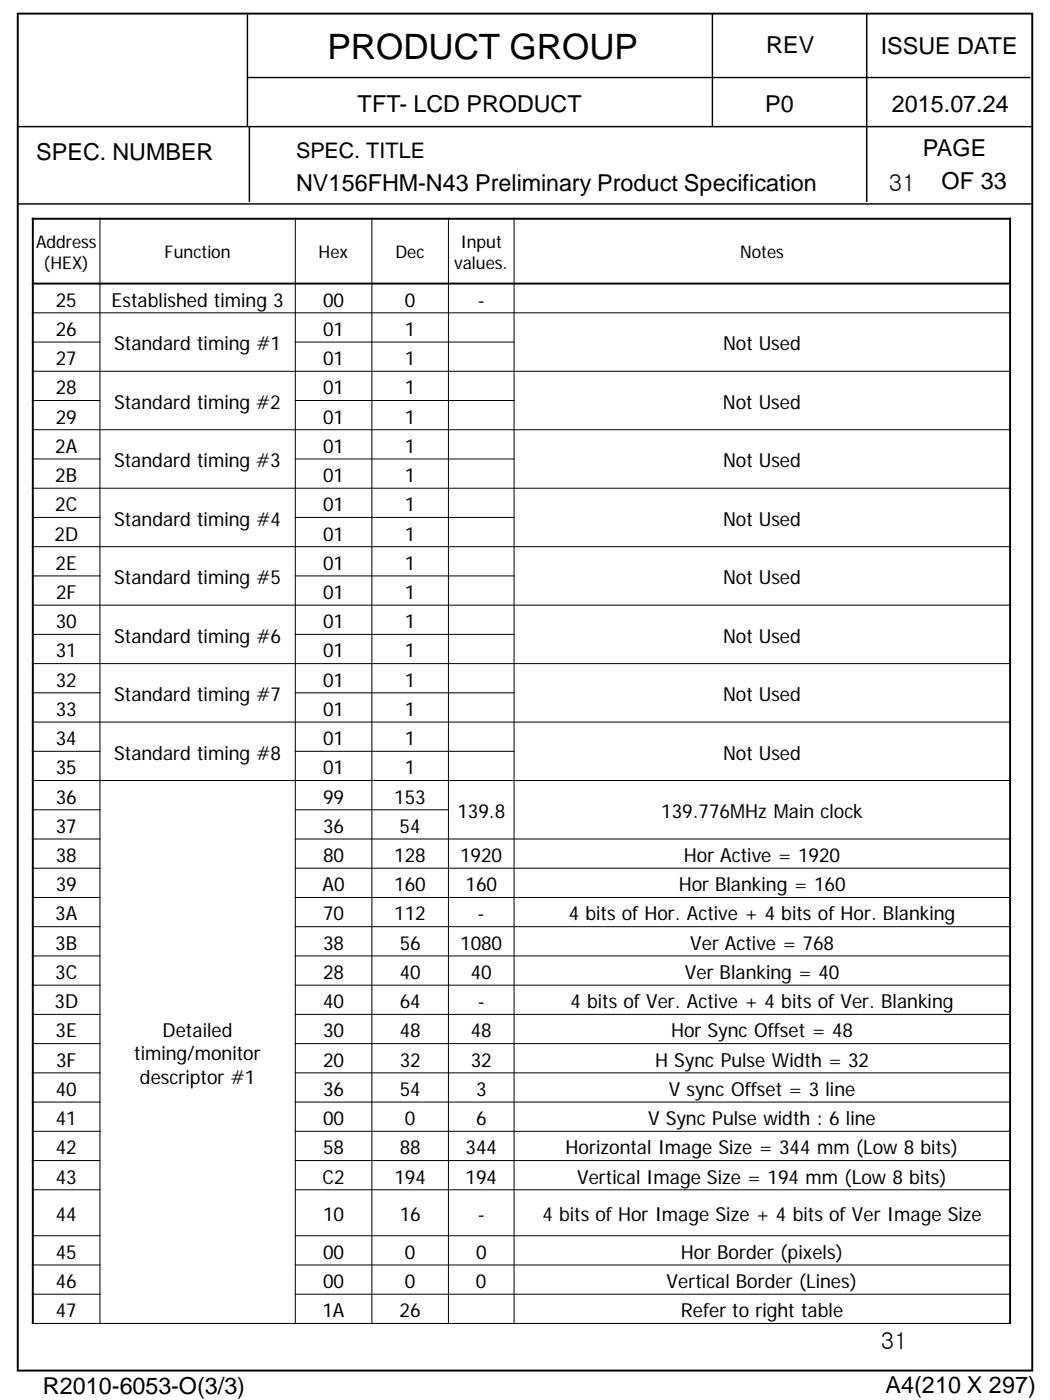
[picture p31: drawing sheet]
<svg xmlns="http://www.w3.org/2000/svg" width="190mm" height="254mm" viewBox="0 0 190 254" stroke-linecap="round" stroke-linejoin="round" font-family="sans-serif">
<defs><g id="words">
<text font-size="6.3" x="59.4" y="10.7">PRODUCT GROUP</text>
<g font-size="4.2">
<text x="139" y="9.6">REV</text>
<text x="159.8" y="9.8">ISSUE DATE</text>
<text x="64.9" y="20.4">TFT- LCD PRODUCT</text>
<text x="138.8" y="20.4">P0</text>
<text x="161.8" y="20.4">2015.07.24</text>
<text x="6.6" y="28.9">SPEC. NUMBER</text>
<text x="167.5" y="28.4">PAGE</text>
<text x="53.7" y="34.7">NV156FHM-N43 Preliminary Product Specification</text>
<text x="161.2" y="34.6">31</text>
<text x="170.8" y="34.3">OF 33</text>
<text x="159.8" y="244.7">31</text>
<text x="7.8" y="253">R2010-6053-O(3/3)</text>
<text x="160.7" y="252.8">A4(210 X 297)</text>
</g>
<text font-size="3.9" x="53.7" y="28.7">SPEC. TITLE</text>
<g font-size="3.5">
<text x="10.1" y="55.6">25</text>
<text x="20.2" y="55.6">Established timing 3</text>
<text x="58.6" y="55.6">00</text>
<text x="73.4" y="55.6">0</text>
<text x="86.7" y="55.6">-</text>
<text x="10.1" y="60.9">26</text>
<text x="20.7" y="63.6">Standard timing #1</text>
<text x="58.6" y="60.9">01</text>
<text x="73.4" y="60.9">1</text>
<text x="131.2" y="63.6">Not Used</text>
<text x="10.1" y="71.5">28</text>
<text x="10.1" y="66.2">27</text>
<text x="58.6" y="71.5">01</text>
<text x="58.6" y="66.2">01</text>
<text x="73.4" y="71.5">1</text>
<text x="73.4" y="66.2">1</text>
<text x="10.1" y="76.8">29</text>
<text x="20.7" y="74.2">Standard timing #2</text>
<text x="58.6" y="76.8">01</text>
<text x="73.4" y="76.8">1</text>
<text x="131.2" y="74.2">Not Used</text>
<text x="10" y="82.2">2A</text>
<text x="58.6" y="82.2">01</text>
<text x="73.4" y="82.2">1</text>
<text x="10" y="87.5">2B</text>
<text x="20.7" y="84.8">Standard timing #3</text>
<text x="58.6" y="87.5">01</text>
<text x="73.4" y="87.5">1</text>
<text x="131.2" y="84.8">Not Used</text>
<text x="10" y="92.8">2C</text>
<text x="20.7" y="95.4">Standard timing #4</text>
<text x="58.6" y="92.8">01</text>
<text x="73.4" y="92.8">1</text>
<text x="131.2" y="95.4">Not Used</text>
<text x="9.9" y="98.1">2D</text>
<text x="58.6" y="98.1">01</text>
<text x="73.4" y="98.1">1</text>
<text x="10.1" y="103.4">2E</text>
<text x="20.7" y="106">Standard timing #5</text>
<text x="58.6" y="103.4">01</text>
<text x="73.4" y="103.4">1</text>
<text x="131.2" y="106">Not Used</text>
<text x="10.1" y="114">30</text>
<text x="10.2" y="108.7">2F</text>
<text x="58.6" y="114">01</text>
<text x="58.6" y="108.7">01</text>
<text x="73.4" y="114">1</text>
<text x="73.4" y="108.7">1</text>
<text x="10.1" y="119.3">31</text>
<text x="20.7" y="116.6">Standard timing #6</text>
<text x="58.6" y="119.3">01</text>
<text x="73.4" y="119.3">1</text>
<text x="131.2" y="116.6">Not Used</text>
<text x="10.1" y="124.6">32</text>
<text x="58.6" y="124.6">01</text>
<text x="73.4" y="124.6">1</text>
<text x="10.1" y="129.9">33</text>
<text x="20.7" y="127.2">Standard timing #7</text>
<text x="58.6" y="129.9">01</text>
<text x="73.4" y="129.9">1</text>
<text x="131.2" y="127.2">Not Used</text>
<text x="10.1" y="135.2">34</text>
<text x="20.7" y="137.8">Standard timing #8</text>
<text x="58.6" y="135.2">01</text>
<text x="73.4" y="135.2">1</text>
<text x="131.2" y="137.8">Not Used</text>
<text x="10.1" y="140.5">35</text>
<text x="58.6" y="140.5">01</text>
<text x="73.4" y="140.5">1</text>
<text x="10.1" y="145.8">36</text>
<text x="58.6" y="145.8">99</text>
<text x="71.5" y="145.8">153</text>
<text x="83" y="148.4">139.8</text>
<text x="120" y="148.4">139.776MHz Main clock</text>
<text x="10.1" y="151.1">37</text>
<text x="58.6" y="151.1">36</text>
<text x="72.5" y="151.1">54</text>
<text x="10.1" y="156.4">38</text>
<text x="10.1" y="161.7">39</text>
<text x="58.5" y="161.7">A0</text>
<text x="58.6" y="156.4">80</text>
<text x="71.5" y="156.4">128</text>
<text x="71.5" y="161.7">160</text>
<text x="83.5" y="156.4">1920</text>
<text x="84.5" y="161.7">160</text>
<text x="123.1" y="161.7">Hor Blanking = 160</text>
<text x="124.1" y="156.4">Hor Active = 1920</text>
<text x="10" y="167">3A</text>
<text x="58.6" y="167">70</text>
<text x="71.5" y="167">112</text>
<text x="86.7" y="167">-</text>
<text x="103.2" y="167">4 bits of Hor. Active + 4 bits of Hor. Blanking</text>
<text x="10" y="172.3">3B</text>
<text x="58.6" y="172.3">38</text>
<text x="72.5" y="172.3">56</text>
<text x="83.5" y="172.3">1080</text>
<text x="125.2" y="172.3">Ver Active = 768</text>
<text x="10" y="177.6">3C</text>
<text x="58.6" y="177.6">28</text>
<text x="72.5" y="177.6">40</text>
<text x="85.4" y="177.6">40</text>
<text x="124.2" y="177.6">Ver Blanking = 40</text>
<text x="9.9" y="182.9">3D</text>
<text x="58.6" y="182.9">40</text>
<text x="72.5" y="182.9">64</text>
<text x="86.7" y="182.9">-</text>
<text x="103.5" y="182.9">4 bits of Ver. Active + 4 bits of Ver. Blanking</text>
<text x="10.1" y="188.2">3E</text>
<text x="29.5" y="188.2">Detailed</text>
<text x="58.6" y="188.2">30</text>
<text x="72.5" y="188.2">48</text>
<text x="85.4" y="188.2">48</text>
<text x="121.7" y="188.2">Hor Sync Offset = 48</text>
<text x="10.2" y="193.5">3F</text>
<text x="24.3" y="192.4">timing/monitor</text>
<text x="25.4" y="196.6">descriptor #1</text>
<text x="58.6" y="193.5">20</text>
<text x="72.5" y="193.5">32</text>
<text x="85.4" y="193.5">32</text>
<text x="118.9" y="193.5">H Sync Pulse Width = 32</text>
<text x="10.1" y="198.8">40</text>
<text x="58.6" y="198.8">36</text>
<text x="72.5" y="198.8">54</text>
<text x="86.4" y="198.8">3</text>
<text x="121.4" y="198.8">V sync Offset = 3 line</text>
<text x="10.1" y="209.4">42</text>
<text x="10.1" y="204.1">41</text>
<text x="58.6" y="209.4">58</text>
<text x="58.6" y="204.1">00</text>
<text x="72.5" y="209.4">88</text>
<text x="73.5" y="204.1">0</text>
<text x="84.5" y="209.4">344</text>
<text x="86.4" y="204.1">6</text>
<text x="102.6" y="209.4">Horizontal Image Size = 344 mm (Low 8 bits)</text>
<text x="117.6" y="204.1">V Sync Pulse width : 6 line</text>
<text x="10.1" y="214.7">43</text>
<text x="58.5" y="214.7">C2</text>
<text x="71.5" y="214.7">194</text>
<text x="84.5" y="214.7">194</text>
<text x="104.7" y="214.7">Vertical Image Size = 194 mm (Low 8 bits)</text>
<text x="10.1" y="221.5">44</text>
<text x="58.6" y="221.5">10</text>
<text x="72.5" y="221.5">16</text>
<text x="86.7" y="221.5">-</text>
<text x="98.4" y="221.5">4 bits of Hor Image Size + 4 bits of Ver Image Size</text>
<text x="10.1" y="233.7">46</text>
<text x="10.1" y="228.4">45</text>
<text x="58.6" y="233.7">00</text>
<text x="58.6" y="228.4">00</text>
<text x="73.4" y="233.7">0</text>
<text x="73.4" y="228.4">0</text>
<text x="86.4" y="233.7">0</text>
<text x="86.4" y="228.4">0</text>
<text x="120.9" y="233.7">Vertical Border (Lines)</text>
<text x="123.5" y="228.4">Hor Border (pixels)</text>
<text x="10.1" y="239">47</text>
<text x="58.5" y="239">1A</text>
<text x="72.5" y="239">26</text>
<text x="123.5" y="239">Refer to right table</text>
</g>
<g font-size="3.2">
<text x="6.6" y="44.9">Address</text>
<text x="29.9" y="46.8">Function</text>
<text x="57.8" y="46.8">Hex</text>
<text x="71.7" y="46.8">Dec</text>
<text x="83.5" y="44.9">Input</text>
<text x="134.3" y="46.8">Notes</text>
<text x="7.9" y="48.7">(HEX)</text>
<text x="82.4" y="48.7">values.</text>
</g>
</g></defs>
<!-- layer: fo -->
<path d="M3.2 2.5h184.1v246.2h-184.1z" fill="none" stroke="#000" stroke-width=".35"/>
<path d="M44.9 2.6v20.4M44.9 14.1h142M129.2 2.5v20.4M157.3 2.5v20.4M3.2 23h184.1M3.2 37h184.1M45.2 23v13.6M157.3 23v13.6" fill="none" stroke="#000" stroke-width=".26"/>
<g fill="none" stroke="#000" stroke-width=".18">
<path d="M18.1 39.5v200.7M53.6 39.5v200.7M67.5 39.5v200.7M81.4 39.5v200.7M93.3 39.5v200.7M5.8 56.8h177.6M5.8 62.1h12.4M5.8 67.4h177.6M5.8 72.7h12.4M5.8 78h177.6M53.5 62.1h39.9M53.5 72.7h39.9"/>
<path d="M5.8 83.3h12.4M5.8 88.6h177.6M5.8 93.9h12.4M5.8 99.2h177.6M53.5 83.3h39.9M53.5 93.9h39.9M5.8 104.5h12.4M5.8 109.8h177.6M5.8 115.1h12.4M53.5 104.5h39.9M53.5 115.1h39.9M5.8 120.4h177.6"/>
<path d="M5.8 125.7h12.4M5.8 131h177.6M5.8 136.3h12.4M53.5 125.7h39.9M53.5 136.3h39.9M5.8 141.6h177.6M5.8 146.9h12.4M5.8 152.2h12.4M5.8 157.5h12.4M53.5 146.9h27.9M53.5 152.2h129.9M53.5 157.5h129.9"/>
<path d="M5.8 162.8h12.4M5.8 168.1h12.4M5.8 173.4h12.4M5.8 178.7h12.4M53.5 162.8h129.9M53.5 168.1h129.9M53.5 173.4h129.9M53.5 178.7h129.9M5.8 184h12.4M5.8 189.3h12.4M5.8 194.6h12.4M5.8 200h12.4"/>
<path d="M53.5 184h129.9M53.5 189.3h129.9M53.5 194.6h129.9M53.5 200h129.9M5.8 205.3h12.4M5.8 210.6h12.4M5.8 215.9h12.4M53.5 205.3h129.9M53.5 210.6h129.9M53.5 215.9h129.9M5.8 224.2h12.4M5.8 229.5h12.4"/>
<path d="M5.8 234.8h12.4M53.5 224.2h129.9M53.5 229.5h129.9M53.5 234.8h129.9M5.8 240.1h177.6"/>
</g>
<path d="M5.8 39.7h177.6M6 39.5v200.7M183.3 39.5v200.7M5.8 51.5h177.6" fill="none" stroke="#000" stroke-width=".35"/>
<use href="#words"/>
</svg>
